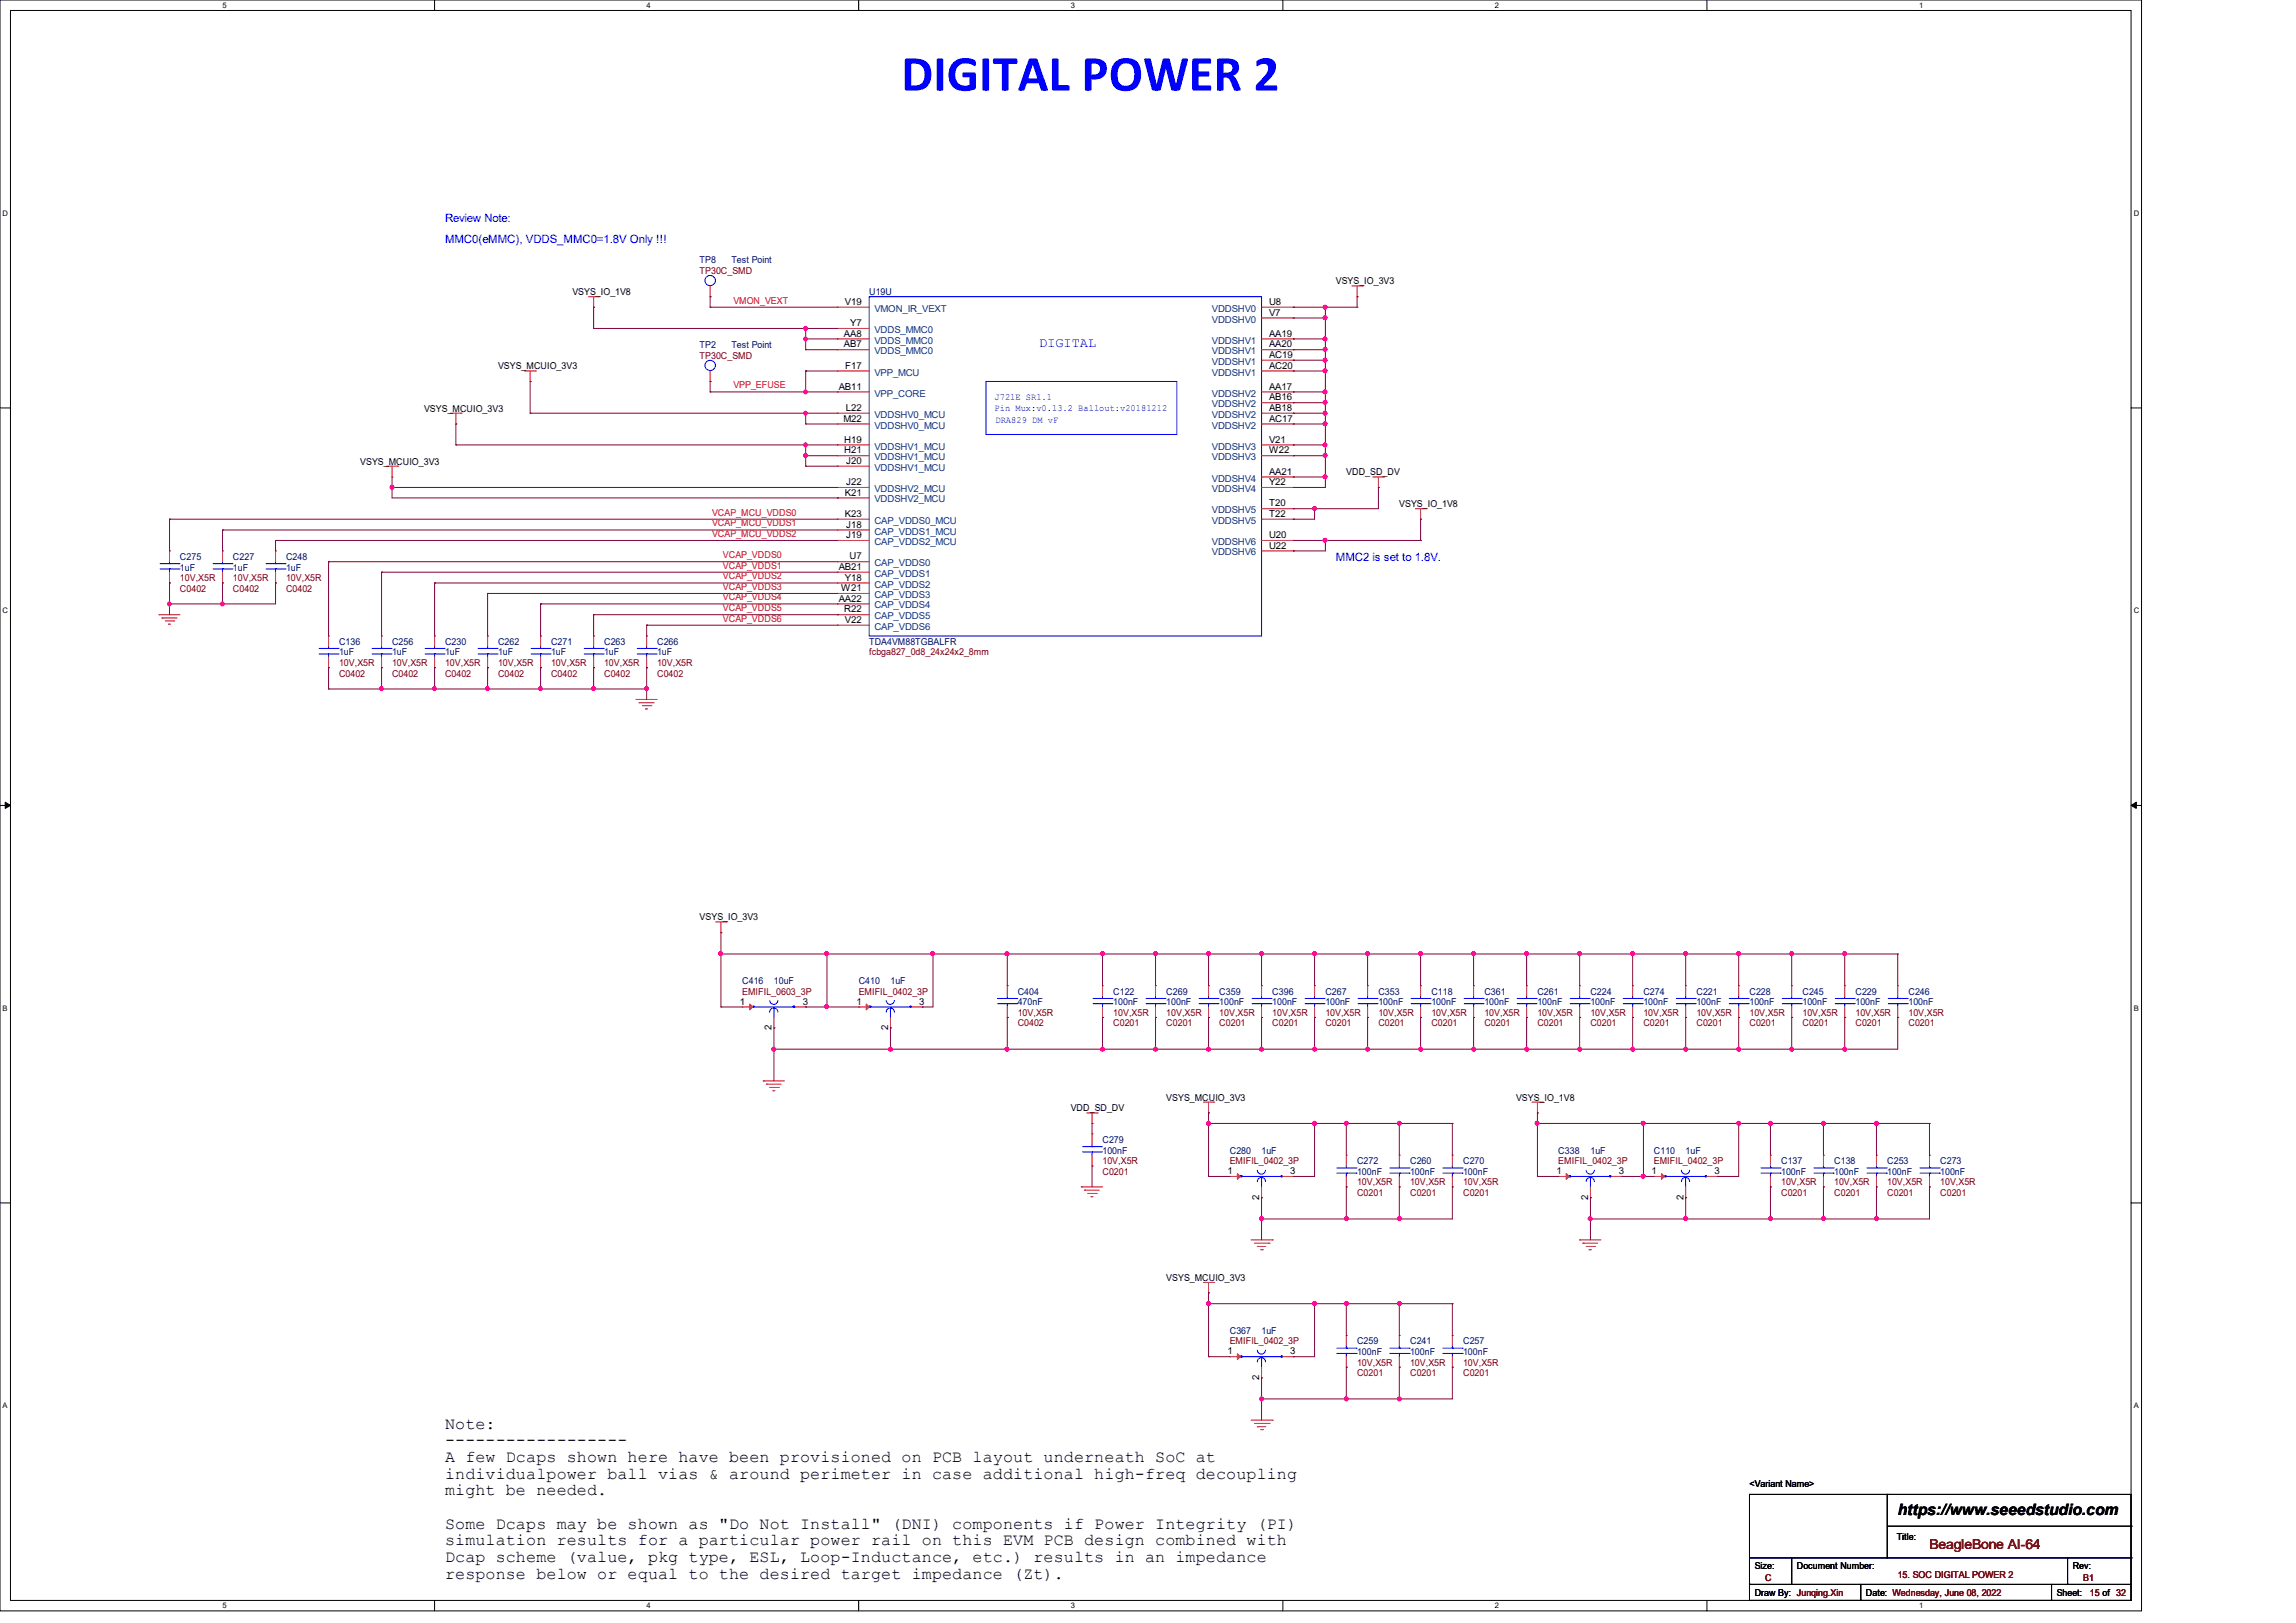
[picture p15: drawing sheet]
<svg xmlns="http://www.w3.org/2000/svg" width="297mm" height="210mm" viewBox="0 0 297 210" stroke-linecap="round" stroke-linejoin="round" font-family="sans-serif">
<defs><g id="words">
<text font-size="6.6" fill="#00f" x="116.6" y="11.7">DIGITAL POWER 2</text>
<g font-size="2.2">
<text x="57.6" y="184.9">Note:</text>
<text x="57.6" y="187">------------------</text>
<text x="57.6" y="189.2">A few Dcaps shown here have been provisioned on PCB layout underneath SoC at</text>
<text x="57.6" y="191.3">individualpower ball vias &amp; around perimeter in case additional high-freq decoupling</text>
<text x="57.6" y="193.5">might be needed.</text>
<text x="57.6" y="197.8">Some Dcaps may be shown as &quot;Do Not Install&quot; (DNI) components if Power Integrity (PI)</text>
<text x="57.6" y="200">simulation results for a particular power rail on this EVM PCB design combined with</text>
<text x="57.6" y="202.1">Dcap scheme (value, pkg type, ESL, Loop-Inductance, etc.) results in an impedance</text>
<text x="57.6" y="204.3">response below or equal to the desired target impedance (Zt).</text>
</g>
<text font-size="2" x="245.5" y="196.1">https://www.seeedstudio.com</text>
<text font-size="1.8" fill="#00f" x="134.4" y="44.9">DIGITAL</text>
<text font-size="1.8" fill="#7f0000" x="249.6" y="200.5">BeagleBone AI-64</text>
<g font-size="1.5" fill="#00f">
<text x="57.6" y="28.8">Review Note:</text>
<text x="57.6" y="31.5">MMC0(eMMC), VDDS_MMC0=1.8V Only !!!</text>
<text x="172.8" y="72.6">MMC2 is set to 1.8V.</text>
</g>
<g font-size="1.2" fill="#00007f">
<text x="90.5" y="34">TP8</text>
<text x="94.6" y="34">Test Point</text>
<text x="112.4" y="38.1">U19U</text>
<text x="90.5" y="45">TP2</text>
<text x="94.6" y="45">Test Point</text>
<text x="23.3" y="72.4">C275</text>
<text x="23.3" y="73.8">1uF</text>
<text x="30.1" y="72.4">C227</text>
<text x="30.1" y="73.8">1uF</text>
<text x="37" y="72.4">C248</text>
<text x="37" y="73.8">1uF</text>
<text x="43.9" y="83.4">C136</text>
<text x="50.7" y="83.4">C256</text>
<text x="57.6" y="83.4">C230</text>
<text x="64.4" y="83.4">C262</text>
<text x="71.3" y="83.4">C271</text>
<text x="78.1" y="83.4">C263</text>
<text x="85" y="83.4">C266</text>
<text x="112.4" y="83.4">TDA4VM88TGBALFR</text>
<text x="43.9" y="84.8">1uF</text>
<text x="50.7" y="84.8">1uF</text>
<text x="57.6" y="84.8">1uF</text>
<text x="64.4" y="84.8">1uF</text>
<text x="71.3" y="84.8">1uF</text>
<text x="78.1" y="84.8">1uF</text>
<text x="85" y="84.8">1uF</text>
<text x="96" y="127.3">C416</text>
<text x="100.1" y="127.3">10uF</text>
<text x="111.1" y="127.3">C410</text>
<text x="115.2" y="127.3">1uF</text>
<text x="131.7" y="128.7">C404</text>
<text x="131.7" y="130">470nF</text>
<text x="144" y="128.7">C122</text>
<text x="144" y="130">100nF</text>
<text x="150.9" y="128.7">C269</text>
<text x="150.9" y="130">100nF</text>
<text x="157.7" y="128.7">C359</text>
<text x="157.7" y="130">100nF</text>
<text x="164.6" y="128.7">C396</text>
<text x="164.6" y="130">100nF</text>
<text x="171.4" y="128.7">C267</text>
<text x="171.4" y="130">100nF</text>
<text x="178.3" y="128.7">C353</text>
<text x="178.3" y="130">100nF</text>
<text x="185.2" y="128.7">C118</text>
<text x="185.2" y="130">100nF</text>
<text x="192" y="128.7">C361</text>
<text x="192" y="130">100nF</text>
<text x="198.9" y="128.7">C261</text>
<text x="198.9" y="130">100nF</text>
<text x="205.7" y="128.7">C224</text>
<text x="205.7" y="130">100nF</text>
<text x="212.6" y="128.7">C274</text>
<text x="212.6" y="130">100nF</text>
<text x="219.5" y="128.7">C221</text>
<text x="219.5" y="130">100nF</text>
<text x="226.3" y="128.7">C228</text>
<text x="226.3" y="130">100nF</text>
<text x="233.2" y="128.7">C245</text>
<text x="233.2" y="130">100nF</text>
<text x="240" y="128.7">C229</text>
<text x="240" y="130">100nF</text>
<text x="246.9" y="128.7">C246</text>
<text x="246.9" y="130">100nF</text>
<text x="142.6" y="147.9">C279</text>
<text x="142.6" y="149.3">100nF</text>
<text x="159.1" y="149.3">C280</text>
<text x="163.2" y="149.3">1uF</text>
<text x="201.6" y="149.3">C338</text>
<text x="205.7" y="149.3">1uF</text>
<text x="213.9" y="149.3">C110</text>
<text x="218.1" y="149.3">1uF</text>
<text x="175.6" y="150.6">C272</text>
<text x="175.6" y="152">100nF</text>
<text x="182.4" y="150.6">C260</text>
<text x="182.4" y="152">100nF</text>
<text x="189.3" y="150.6">C270</text>
<text x="189.3" y="152">100nF</text>
<text x="230.4" y="150.6">C137</text>
<text x="230.4" y="152">100nF</text>
<text x="237.3" y="150.6">C138</text>
<text x="237.3" y="152">100nF</text>
<text x="244.1" y="150.6">C253</text>
<text x="244.1" y="152">100nF</text>
<text x="251" y="150.6">C273</text>
<text x="251" y="152">100nF</text>
<text x="159.1" y="172.6">C367</text>
<text x="163.2" y="172.6">1uF</text>
<text x="175.6" y="173.9">C259</text>
<text x="182.4" y="173.9">C241</text>
<text x="189.3" y="173.9">C257</text>
<text x="175.6" y="175.3">100nF</text>
<text x="182.4" y="175.3">100nF</text>
<text x="189.3" y="175.3">100nF</text>
</g>
<g font-size="1.2" fill="#7f0000">
<text x="90.5" y="35.4">TP30C_SMD</text>
<text x="90.5" y="46.4">TP30C_SMD</text>
<text x="23.3" y="76.6">C0402</text>
<text x="23.3" y="75.2">10V,X5R</text>
<text x="30.1" y="76.6">C0402</text>
<text x="30.1" y="75.2">10V,X5R</text>
<text x="37" y="76.6">C0402</text>
<text x="37" y="75.2">10V,X5R</text>
<text x="43.9" y="87.5">C0402</text>
<text x="43.9" y="86.1">10V,X5R</text>
<text x="50.7" y="87.5">C0402</text>
<text x="50.7" y="86.1">10V,X5R</text>
<text x="57.6" y="87.5">C0402</text>
<text x="57.6" y="86.1">10V,X5R</text>
<text x="64.4" y="87.5">C0402</text>
<text x="64.4" y="86.1">10V,X5R</text>
<text x="71.3" y="87.5">C0402</text>
<text x="71.3" y="86.1">10V,X5R</text>
<text x="78.1" y="87.5">C0402</text>
<text x="78.1" y="86.1">10V,X5R</text>
<text x="85" y="87.5">C0402</text>
<text x="85" y="86.1">10V,X5R</text>
<text x="112.4" y="84.8">fcbga827_0d8_24x24x2_8mm</text>
<text x="96" y="128.7">EMIFIL_0603_3P</text>
<text x="111.1" y="128.7">EMIFIL_0402_3P</text>
<text x="131.7" y="131.4">10V,X5R</text>
<text x="144" y="131.4">10V,X5R</text>
<text x="150.9" y="131.4">10V,X5R</text>
<text x="157.7" y="131.4">10V,X5R</text>
<text x="164.6" y="131.4">10V,X5R</text>
<text x="171.4" y="131.4">10V,X5R</text>
<text x="178.3" y="131.4">10V,X5R</text>
<text x="185.2" y="131.4">10V,X5R</text>
<text x="192" y="131.4">10V,X5R</text>
<text x="198.9" y="131.4">10V,X5R</text>
<text x="205.7" y="131.4">10V,X5R</text>
<text x="212.6" y="131.4">10V,X5R</text>
<text x="219.5" y="131.4">10V,X5R</text>
<text x="226.3" y="131.4">10V,X5R</text>
<text x="233.2" y="131.4">10V,X5R</text>
<text x="240" y="131.4">10V,X5R</text>
<text x="246.9" y="131.4">10V,X5R</text>
<text x="131.7" y="132.8">C0402</text>
<text x="144" y="132.8">C0201</text>
<text x="150.9" y="132.8">C0201</text>
<text x="157.7" y="132.8">C0201</text>
<text x="164.6" y="132.8">C0201</text>
<text x="171.4" y="132.8">C0201</text>
<text x="178.3" y="132.8">C0201</text>
<text x="185.2" y="132.8">C0201</text>
<text x="192" y="132.8">C0201</text>
<text x="198.9" y="132.8">C0201</text>
<text x="205.7" y="132.8">C0201</text>
<text x="212.6" y="132.8">C0201</text>
<text x="219.5" y="132.8">C0201</text>
<text x="226.3" y="132.8">C0201</text>
<text x="233.2" y="132.8">C0201</text>
<text x="240" y="132.8">C0201</text>
<text x="246.9" y="132.8">C0201</text>
<text x="142.6" y="152">C0201</text>
<text x="142.6" y="150.6">10V,X5R</text>
<text x="159.1" y="150.6">EMIFIL_0402_3P</text>
<text x="175.6" y="154.7">C0201</text>
<text x="175.6" y="153.4">10V,X5R</text>
<text x="182.4" y="154.7">C0201</text>
<text x="182.4" y="153.4">10V,X5R</text>
<text x="189.3" y="154.7">C0201</text>
<text x="189.3" y="153.4">10V,X5R</text>
<text x="201.6" y="150.6">EMIFIL_0402_3P</text>
<text x="213.9" y="150.6">EMIFIL_0402_3P</text>
<text x="230.4" y="154.7">C0201</text>
<text x="230.4" y="153.4">10V,X5R</text>
<text x="237.3" y="154.7">C0201</text>
<text x="237.3" y="153.4">10V,X5R</text>
<text x="244.1" y="154.7">C0201</text>
<text x="244.1" y="153.4">10V,X5R</text>
<text x="251" y="154.7">C0201</text>
<text x="251" y="153.4">10V,X5R</text>
<text x="159.1" y="173.9">EMIFIL_0402_3P</text>
<text x="175.6" y="178.1">C0201</text>
<text x="175.6" y="176.7">10V,X5R</text>
<text x="182.4" y="178.1">C0201</text>
<text x="182.4" y="176.7">10V,X5R</text>
<text x="189.3" y="178.1">C0201</text>
<text x="189.3" y="176.7">10V,X5R</text>
<text x="228.3" y="204.6">C</text>
<text x="245.5" y="204.1">15. SOC DIGITAL POWER 2</text>
<text x="269.5" y="204.6">B1</text>
<text x="270.3" y="206.6">15 of 32</text>
</g>
<g font-size="1.2">
<text x="74" y="38.1">VSYS_IO_1V8</text>
<text x="109.3" y="39.5">V19</text>
<text x="164.2" y="39.5">U8</text>
<text x="164.2" y="40.9">V7</text>
<text x="172.8" y="36.8">VSYS_IO_3V3</text>
<text x="64.4" y="47.8">VSYS_MCUIO_3V3</text>
<text x="109.2" y="43.6">AA8</text>
<text x="109.2" y="45">AB7</text>
<text x="109.3" y="47.7">F17</text>
<text x="110" y="42.2">Y7</text>
<text x="164.2" y="43.6">AA19</text>
<text x="164.2" y="47.7">AC20</text>
<text x="164.2" y="45">AA20</text>
<text x="164.2" y="46.3">AC19</text>
<text x="54.9" y="53.3">VSYS_MCUIO_3V3</text>
<text x="108.5" y="50.4">AB11</text>
<text x="109.4" y="53.2">L22</text>
<text x="164.2" y="50.4">AA17</text>
<text x="164.2" y="51.8">AB16</text>
<text x="164.2" y="53.2">AB18</text>
<text x="109.1" y="54.6">M22</text>
<text x="109.2" y="57.3">H19</text>
<text x="109.2" y="58.7">H21</text>
<text x="164.2" y="58.7">W22</text>
<text x="164.2" y="54.6">AC17</text>
<text x="164.2" y="57.3">V21</text>
<text x="46.6" y="60.1">VSYS_MCUIO_3V3</text>
<text x="109.3" y="64.1">K21</text>
<text x="109.5" y="60">J20</text>
<text x="109.5" y="62.8">J22</text>
<text x="164.2" y="62.8">Y22</text>
<text x="164.2" y="61.4">AA21</text>
<text x="164.2" y="65.5">T20</text>
<text x="174.2" y="61.5">VDD_SD_DV</text>
<text x="181" y="65.6">VSYS_IO_1V8</text>
<text x="109.3" y="66.9">K23</text>
<text x="109.5" y="68.3">J18</text>
<text x="109.5" y="69.6">J19</text>
<text x="164.2" y="66.9">T22</text>
<text x="164.2" y="71">U22</text>
<text x="164.2" y="69.6">U20</text>
<text x="108.5" y="73.7">AB21</text>
<text x="108.5" y="77.8">AA22</text>
<text x="108.8" y="76.5">W21</text>
<text x="109.3" y="75.1">Y18</text>
<text x="109.9" y="72.4">U7</text>
<text x="109.2" y="79.2">R22</text>
<text x="109.3" y="80.6">V22</text>
<text x="90.5" y="119.1">VSYS_IO_3V3</text>
<text x="95.7" y="130">1</text>
<text x="103.8" y="130">3</text>
<text x="110.8" y="130">1</text>
<text x="118.9" y="130">3</text>
<text x="99.8" y="133.3" transform="rotate(-90 99.8 133.3)">2</text>
<text x="114.9" y="133.3" transform="rotate(-90 114.9 133.3)">2</text>
<text x="138.5" y="143.8">VDD_SD_DV</text>
<text x="150.9" y="142.4">VSYS_MCUIO_3V3</text>
<text x="196.1" y="142.4">VSYS_IO_1V8</text>
<text x="158.8" y="151.9">1</text>
<text x="162.9" y="155.2" transform="rotate(-90 162.9 155.2)">2</text>
<text x="166.9" y="151.9">3</text>
<text x="201.3" y="151.9">1</text>
<text x="205.4" y="155.2" transform="rotate(-90 205.4 155.2)">2</text>
<text x="209.4" y="151.9">3</text>
<text x="213.6" y="151.9">1</text>
<text x="217.8" y="155.2" transform="rotate(-90 217.8 155.2)">2</text>
<text x="221.8" y="151.9">3</text>
<text x="150.9" y="165.7">VSYS_MCUIO_3V3</text>
<text x="158.8" y="175.3">1</text>
<text x="162.9" y="178.6" transform="rotate(-90 162.9 178.6)">2</text>
<text x="166.9" y="175.3">3</text>
<text x="226.3" y="192.4">&lt;Variant Name&gt;</text>
<text x="227" y="203">Size:</text>
<text x="232.5" y="203">Document Number:</text>
<text x="245.4" y="199.3">Title:</text>
<text x="268.1" y="203">Rev:</text>
<text x="227" y="206.6">Draw By: Junqing.Xin</text>
<text x="241.4" y="206.6">Date: Wednesday, June 08, 2022</text>
<text x="266.1" y="206.6">Sheet:</text>
</g>
<g font-size="1.2" fill="#f00">
<text x="94.9" y="39.3">VMON_VEXT</text>
<text x="94.9" y="50.2">VPP_EFUSE</text>
<text x="92.1" y="66.7">VCAP_MCU_VDDS0</text>
<text x="92.1" y="68.1">VCAP_MCU_VDDS1</text>
<text x="92.1" y="69.5">VCAP_MCU_VDDS2</text>
<text x="93.5" y="72.2">VCAP_VDDS0</text>
<text x="93.5" y="73.6">VCAP_VDDS1</text>
<text x="93.5" y="75">VCAP_VDDS2</text>
<text x="93.5" y="76.3">VCAP_VDDS3</text>
<text x="93.5" y="77.7">VCAP_VDDS4</text>
<text x="93.5" y="80.4">VCAP_VDDS6</text>
<text x="93.5" y="79.1">VCAP_VDDS5</text>
</g>
<g font-size="1.2" fill="#003f7f">
<text x="113.1" y="40.3">VMON_IR_VEXT</text>
<text x="156.8" y="40.3">VDDSHV0</text>
<text x="156.8" y="41.7">VDDSHV0</text>
<text x="113.1" y="43.1">VDDS_MMC0</text>
<text x="113.1" y="44.4">VDDS_MMC0</text>
<text x="113.1" y="45.8">VDDS_MMC0</text>
<text x="156.8" y="44.4">VDDSHV1</text>
<text x="156.8" y="45.8">VDDSHV1</text>
<text x="156.8" y="47.2">VDDSHV1</text>
<text x="113.1" y="51.3">VPP_CORE</text>
<text x="113.1" y="48.6">VPP_MCU</text>
<text x="156.8" y="48.6">VDDSHV1</text>
<text x="156.8" y="51.3">VDDSHV2</text>
<text x="156.8" y="52.7">VDDSHV2</text>
<text x="113.1" y="54.1">VDDSHV0_MCU</text>
<text x="113.1" y="58.2">VDDSHV1_MCU</text>
<text x="113.1" y="59.6">VDDSHV1_MCU</text>
<text x="113.1" y="55.5">VDDSHV0_MCU</text>
<text x="156.8" y="59.6">VDDSHV3</text>
<text x="156.8" y="54.1">VDDSHV2</text>
<text x="156.8" y="55.5">VDDSHV2</text>
<text x="156.8" y="58.2">VDDSHV3</text>
<text x="113.1" y="60.9">VDDSHV1_MCU</text>
<text x="113.1" y="63.7">VDDSHV2_MCU</text>
<text x="113.1" y="65">VDDSHV2_MCU</text>
<text x="156.8" y="63.7">VDDSHV4</text>
<text x="156.8" y="62.3">VDDSHV4</text>
<text x="113.1" y="69.2">CAP_VDDS1_MCU</text>
<text x="113.1" y="70.5">CAP_VDDS2_MCU</text>
<text x="113.1" y="67.8">CAP_VDDS0_MCU</text>
<text x="156.8" y="67.8">VDDSHV5</text>
<text x="156.8" y="71.9">VDDSHV6</text>
<text x="156.8" y="70.5">VDDSHV6</text>
<text x="156.8" y="66.4">VDDSHV5</text>
<text x="113.1" y="77.4">CAP_VDDS3</text>
<text x="113.1" y="73.3">CAP_VDDS0</text>
<text x="113.1" y="74.6">CAP_VDDS1</text>
<text x="113.1" y="76">CAP_VDDS2</text>
<text x="113.1" y="78.7">CAP_VDDS4</text>
<text x="113.1" y="81.5">CAP_VDDS6</text>
<text x="113.1" y="80.1">CAP_VDDS5</text>
</g>
<g font-size="1.2" fill="#00f">
<text x="128.7" y="53.1">Pin Mux:v0.13.2 Ballout:v20181212</text>
<text x="128.7" y="51.7">J721E SR1.1</text>
<text x="128.8" y="54.8">DRA829 DM vF</text>
</g>
<g font-size="1">
<text x="28.8" y="1">5</text>
<text x="83.7" y="1">4</text>
<text x="138.5" y="1">3</text>
<text x="193.4" y="1">2</text>
<text x="248.2" y="1">1</text>
<text x=".3" y="27.9">D</text>
<text x="276" y="27.9">D</text>
<text x=".3" y="79.4">C</text>
<text x="276" y="79.4">C</text>
<text x=".3" y="130.8">B</text>
<text x="276" y="130.8">B</text>
<text x=".3" y="182.2">A</text>
<text x="276" y="182.2">A</text>
<text x="28.8" y="208.1">5</text>
<text x="83.7" y="208.1">4</text>
<text x="138.5" y="208.1">3</text>
<text x="193.4" y="208.1">2</text>
<text x="248.2" y="208.1">1</text>
</g>
</g></defs>
<path d="M0 0h277v208.4h-277zM1.4 1.4h274.3v205.7h-274.3z" fill="none" stroke="#000" stroke-width=".13"/>
<g fill="#fff">
<path d="M28.8 .1h.5v1.1h-.5z"/>
<path d="M28.8 207.2h.5v1.1h-.5z"/>
</g>
<path d="M56.2 0v1.4M56.2 207.1v1.3" fill="none" stroke="#000" stroke-width=".13"/>
<g fill="#fff">
<path d="M83.7 .1h.5v1.1h-.5z"/>
<path d="M83.7 207.2h.5v1.1h-.5z"/>
</g>
<path d="M111.1 0v1.4M111.1 207.1v1.3" fill="none" stroke="#000" stroke-width=".13"/>
<g fill="#fff">
<path d="M138.5 .1h.6v1.1h-.6z"/>
<path d="M138.5 207.2h.6v1.1h-.6z"/>
</g>
<path d="M165.9 0v1.4M165.9 207.1v1.3" fill="none" stroke="#000" stroke-width=".13"/>
<g fill="#fff">
<path d="M193.4 .1h.5v1.1h-.5z"/>
<path d="M193.4 207.2h.5v1.1h-.5z"/>
</g>
<path d="M220.8 0v1.4M220.8 207.1v1.3" fill="none" stroke="#000" stroke-width=".13"/>
<g fill="#fff">
<path d="M248.2 .1h.6v1.1h-.6z"/>
<path d="M248.2 207.2h.6v1.1h-.6z"/>
<path d="M.3 27.1h.8v1.1h-.8z"/>
<path d="M276 27.1h.7v1.1h-.7z"/>
<path d="M.3 78.5h.8v1.1h-.8z"/>
<path d="M276 78.5h.7v1.1h-.7z"/>
</g>
<path d="M0 52.8h1.4M275.7 52.8h1.3" fill="none" stroke="#000" stroke-width=".13"/>
<g fill="#fff">
<path d="M.3 129.9h.7v1.1h-.7z"/>
<path d="M276 129.9h.6v1.1h-.6z"/>
</g>
<path d="M0 104.2h1.4M275.7 104.2h1.3" fill="none" stroke="#000" stroke-width=".13"/>
<path d="M.7 103.8l.7 .4-.7 .4zM275.7 104.2l.7-.4v.8z" fill="#000" stroke="#000" stroke-width=".13"/>
<g fill="#fff">
<path d="M.3 181.4h.7v1.1h-.7z"/>
<path d="M276 181.4h.6v1.1h-.6z"/>
</g>
<g fill="none" stroke="#000" stroke-width=".13">
<path d="M0 155.7h1.4M275.7 155.7h1.3M226.3 193.4h49.4v13.7h-49.4zM244.1 193.4h.1M244.1 193.4v8.2M244.1 197.5h31.6M275.7 197.5h.1M226.3 205h.1M226.3 205h49.4M226.3 201.6h49.4M231.8 205h.1M231.8 201.6v3.4"/>
<path d="M240.7 207.1h.1M240.7 205v2.1M265.4 207.1h.1M265.4 205v2.1M267.5 205h.1M267.5 201.6v3.4M275.7 201.6h.1"/>
</g>
<g fill="none" stroke="#f00" stroke-width=".13">
<path d="M76.1 38.4h1.4M76.8 39.8h.1M76.8 38.4v1.4M77.5 38.4h.1M91.9 38.4h.1M91.9 37v1.4M108.3 39.8h.1M108.3 39.8h4.1M163.2 39.8h4.1M167.3 39.8h.1M174.9 37h1.3M175.6 38.4h.1"/>
<path d="M175.6 37v1.4M176.2 37h.1M58.3 53.5h1.3M59 54.9h.1M59 53.5v1.4M59.6 53.5h.1M67.9 48h1.4M68.6 49.4h.1M68.6 48v1.4M69.3 48h.1M91.9 49.4h.1M91.9 48v1.4"/>
<path d="M108.3 42.5h.1M108.3 43.9h.1M108.3 45.3h.1M108.3 50.7h.1M108.3 53.5h.1M108.3 57.6h.1M108.3 59h.1M108.3 54.9h.1M108.3 48h.1M108.3 48h4.1M108.3 53.5h4.1M108.3 42.5h4.1"/>
<path d="M108.3 43.9h4.1M108.3 45.3h4.1M108.3 50.7h4.1M108.3 57.6h4.1M108.3 59h4.1M108.3 54.9h4.1M163.2 48h4.1M163.2 53.5h4.1M163.2 43.9h4.1M163.2 45.3h4.1M163.2 50.7h4.1M163.2 57.6h4.1"/>
<path d="M163.2 59h4.1M163.2 54.9h4.1M163.2 41.1h4.1M163.2 52.1h4.1M163.2 46.6h4.1M167.3 59h.1M167.3 41.1h.1M167.3 43.9h.1M167.3 48h.1M167.3 50.7h.1M167.3 52.1h.1M167.3 53.5h.1"/>
<path d="M167.3 54.9h.1M167.3 45.3h.1M167.3 46.6h.1M167.3 57.6h.1M20.6 79.5h.1M20.6 79.5h2.7M21 80h.1M21 80h1.9M21.9 71.3h.1M21.9 75.4h.1M21.9 71.3v1.4M21.9 74v1.4"/>
<path d="M28.8 71.3h.1M28.8 75.4h.1M28.8 71.3v1.4M28.8 74v1.4M35.6 71.3h.1M35.6 75.4h.1M35.6 71.3v1.4M35.6 74v1.4M50 60.3h1.4M50.7 61.7h.1M50.7 60.3v1.4M51.4 60.3h.1"/>
<path d="M108.3 60.3h.1M108.3 63.1h.1M108.3 64.4h.1M108.3 68.6h.1M108.3 69.9h.1M108.3 76.8h.1M108.3 72.7h.1M108.3 74h.1M108.3 78.1h.1M108.3 67.2h.1M108.3 75.4h.1M108.3 79.5h.1"/>
<path d="M108.3 60.3h4.1M108.3 79.5h4.1M108.3 63.1h4.1M108.3 64.4h4.1M108.3 68.6h4.1M108.3 69.9h4.1M108.3 76.8h4.1M108.3 67.2h4.1M108.3 72.7h4.1M108.3 74h4.1M108.3 78.1h4.1M108.3 75.4h4.1"/>
<path d="M163.2 61.7h4.1M163.2 65.8h4.1M163.2 63.1h4.1M163.2 69.9h4.1M163.2 67.2h4.1M163.2 71.3h4.1M167.3 63.1h.1M167.3 67.2h.1M167.3 71.3h.1M167.3 61.7h.1M167.3 69.9h.1M167.3 65.8h.1"/>
<path d="M177.6 61.7h1.4M178.3 63.1h.1M178.3 61.7v1.4M179 61.7h.1M183.1 65.8h1.3M183.8 67.2h.1M183.8 65.8v1.4M184.4 65.8h.1M21.4 80.3h1.1M21.8 80.8h.1M21.8 80.8h.3M22.5 80.3h.1"/>
<path d="M42.5 82.3h.1M42.5 86.4h.1M42.5 82.3v1.4M42.5 85v1.4M49.4 82.3h.1M49.4 86.4h.1M49.4 82.3v1.4M49.4 85v1.4M56.2 82.3h.1M56.2 86.4h.1M56.2 82.3v1.4M56.2 85v1.4"/>
<path d="M63.1 82.3h.1M63.1 86.4h.1M63.1 82.3v1.4M63.1 85v1.4M69.9 82.3h.1M69.9 86.4h.1M69.9 82.3v1.4M69.9 85v1.4M76.8 82.3h.1M76.8 86.4h.1M76.8 82.3v1.4M76.8 85v1.4"/>
<path d="M82.3 90.5h.1M82.3 90.5h2.7M82.7 90.9h.1M82.7 90.9h1.9M83.1 91.3h1.1M83.5 91.7h.1M83.5 91.7h.3M83.7 82.3h.1M83.7 86.4h.1M83.7 82.3v1.4M83.7 85v1.4M84.2 91.3h.1"/>
<path d="M108.3 80.9h.1M108.3 80.9h4.1M92.6 119.3h1.3M93.3 119.3v1.4M93.9 119.3h.1M93.3 120.7h.1M96 130.3h.1M96 130.3h1.4M98.7 139.9h.1M98.7 139.9h2.8M100.1 133h.1M100.1 131.7v1.3"/>
<path d="M102.9 130.3h1.3M104.2 130.3h.1M111.1 130.3h.1M111.1 130.3h1.3M115.2 133h.1M115.2 131.7v1.3M117.9 130.3h1.4M119.3 130.3h.1M130.3 127.6h.1M130.3 131.7h.1M130.3 127.6v1.3M130.3 130.3v1.4"/>
<path d="M142.6 127.6h.1M142.6 131.7h.1M142.6 127.6v1.3M142.6 130.3v1.4M149.5 127.6h.1M149.5 131.7h.1M149.5 127.6v1.3M149.5 130.3v1.4M156.3 127.6h.1M156.3 131.7h.1M156.3 127.6v1.3M156.3 130.3v1.4"/>
<path d="M163.2 127.6h.1M163.2 131.7h.1M163.2 127.6v1.3M163.2 130.3v1.4M170.1 127.6h.1M170.1 131.7h.1M170.1 127.6v1.3M170.1 130.3v1.4M176.9 127.6h.1M176.9 131.7h.1M176.9 127.6v1.3M176.9 130.3v1.4"/>
<path d="M183.8 127.6h.1M183.8 131.7h.1M183.8 127.6v1.3M183.8 130.3v1.4M190.6 127.6h.1M190.6 131.7h.1M190.6 127.6v1.3M190.6 130.3v1.4M197.5 127.6h.1M197.5 131.7h.1M197.5 127.6v1.3M197.5 130.3v1.4"/>
<path d="M204.3 127.6h.1M204.3 131.7h.1M204.3 127.6v1.3M204.3 130.3v1.4M211.2 127.6h.1M211.2 131.7h.1M211.2 127.6v1.3M211.2 130.3v1.4M218.1 127.6h.1M218.1 131.7h.1M218.1 127.6v1.3M218.1 130.3v1.4"/>
<path d="M224.9 127.6h.1M224.9 131.7h.1M224.9 127.6v1.3M224.9 130.3v1.4M231.8 127.6h.1M231.8 131.7h.1M231.8 127.6v1.3M231.8 130.3v1.4M238.6 127.6h.1M238.6 131.7h.1M238.6 127.6v1.3M238.6 130.3v1.4"/>
<path d="M245.5 127.6h.1M245.5 131.7h.1M245.5 127.6v1.3M245.5 130.3v1.4M99.1 140.3h.1M99.1 140.3h1.9M99.6 140.7h1.1M100 141.1h.1M100 141.1h.2M100.7 140.7h.1M139.9 153.6h.1M139.9 153.6h2.7"/>
<path d="M140.3 154h.1M140.3 154h1.9M140.6 144h1.3M140.7 154.4h1.1M141.1 154.9h.1M141.1 154.9h.3M141.3 145.4h.1M141.3 146.7h.1M141.3 150.9h.1M141.3 144v1.4M141.3 146.7v1.4M141.3 149.5v1.4"/>
<path d="M141.8 154.4h.1M141.9 144h.1M155.7 142.6h1.3M156.3 144h.1M156.3 142.6v1.4M157 142.6h.1M159.1 152.2h.1M159.1 152.2h1.3M163.2 155h.1M163.2 153.6v1.4M165.9 152.2h1.4M167.3 152.2h.1"/>
<path d="M174.2 149.5h.1M174.2 153.6h.1M174.2 149.5v1.4M174.2 152.2v1.4M181 149.5h.1M181 153.6h.1M181 149.5v1.4M181 152.2v1.4M187.9 149.5h.1M187.9 153.6h.1M187.9 149.5v1.4M187.9 152.2v1.4"/>
<path d="M198.2 142.6h1.4M198.9 144h.1M198.9 142.6v1.4M199.6 142.6h.1M201.6 152.2h.1M201.6 152.2h1.4M205.7 155h.1M205.7 153.6v1.4M208.4 152.2h1.4M209.8 152.2h.1M214 152.2h.1M214 152.2h1.3"/>
<path d="M218.1 155h.1M218.1 153.6v1.4M220.8 152.2h1.4M222.2 152.2h.1M229 149.5h.1M229 153.6h.1M229 149.5v1.4M229 152.2v1.4M235.9 149.5h.1M235.9 153.6h.1M235.9 149.5v1.4M235.9 152.2v1.4"/>
<path d="M242.7 149.5h.1M242.7 153.6h.1M242.7 149.5v1.4M242.7 152.2v1.4M249.6 149.5h.1M249.6 153.6h.1M249.6 149.5v1.4M249.6 152.2v1.4M155.7 165.9h1.3M156.3 167.3h.1M156.3 165.9v1.4M157 165.9h.1"/>
<path d="M159.1 175.6h.1M159.1 175.6h1.3M161.8 160.4h2.8M162.3 160.9h1.9M162.6 161.3h.1M162.6 161.3h1.1M163.1 161.7h.2M163.2 178.3h.1M163.2 176.9v1.4M163.3 161.7h.1M164.2 160.9h.1M164.6 160.4h.1"/>
<path d="M165.9 175.6h1.4M167.3 175.6h.1M174.2 172.8h.1M174.2 176.9h.1M174.2 172.8v1.4M174.2 175.6v1.3M181 172.8h.1M181 176.9h.1M181 172.8v1.4M181 175.6v1.3M187.9 172.8h.1M187.9 176.9h.1"/>
<path d="M187.9 172.8v1.4M187.9 175.6v1.3M204.3 160.4h.1M204.3 160.4h2.8M204.8 160.9h.1M204.8 160.9h1.9M205.2 161.3h1.1M205.6 161.7h.1M205.6 161.7h.3M206.3 161.3h.1M161.8 183.8h2.8M162.3 184.2h1.9"/>
<path d="M162.6 184.6h.1M162.6 184.6h1.1M163.1 185h.2M163.3 185h.1M164.2 184.2h.1M164.6 183.8h.1"/>
</g>
<g fill="none" stroke="#00f" stroke-width=".13">
<path d="M112.4 38.4h50.8v43.9h-50.8zM127.6 49.4h24.6v6.8h-24.6zM20.7 72.9h2.5M20.7 73.6h2.5M21.9 73.6h.1M21.9 72.9h.1M21.9 72.7v.2M21.9 73.6v.4M23.2 72.9h.1M23.2 73.6h.1M27.6 72.9h2.4M27.6 73.6h2.4"/>
<path d="M28.8 73.6h.1M28.8 72.9h.1M28.8 72.7v.2M28.8 73.6v.4M30 72.9h.1M30 73.6h.1M34.4 72.9h2.5M34.4 73.6h2.5M35.6 73.6h.1M35.6 72.9h.1M35.6 72.7v.2M35.6 73.6v.4"/>
<path d="M36.9 72.9h.1M36.9 73.6h.1M41.3 83.9h2.4M41.3 84.6h2.4M42.5 84.6h.1M42.5 83.9h.1M42.5 83.7v.2M42.5 84.6v.4M43.7 83.9h.1M43.7 84.6h.1M48.1 83.9h2.5M48.1 84.6h2.5"/>
<path d="M49.4 84.6h.1M49.4 83.9h.1M49.4 83.7v.2M49.4 84.6v.4M50.6 83.9h.1M50.6 84.6h.1M55 83.9h2.4M55 84.6h2.4M56.2 84.6h.1M56.2 83.9h.1M56.2 83.7v.2M56.2 84.6v.4"/>
<path d="M57.4 83.9h.1M57.4 84.6h.1M61.8 83.9h2.5M61.8 84.6h2.5M63.1 84.6h.1M63.1 83.9h.1M63.1 83.7v.2M63.1 84.6v.4M64.3 83.9h.1M64.3 84.6h.1M68.7 83.9h2.5M68.7 84.6h2.5"/>
<path d="M69.9 84.6h.1M69.9 83.9h.1M69.9 83.7v.2M69.9 84.6v.4M71.2 83.9h.1M71.2 84.6h.1M75.6 83.9h2.4M75.6 84.6h2.4M76.8 84.6h.1M76.8 83.9h.1M76.8 83.7v.2M76.8 84.6v.4"/>
<path d="M78 83.9h.1M78 84.6h.1M82.4 83.9h2.5M82.4 84.6h2.5M83.7 84.6h.1M83.7 83.9h.1M83.7 83.7v.2M83.7 84.6v.4M84.9 83.9h.1M84.9 84.6h.1M97.5 130.3h5.2M100.1 130.4h.1"/>
<path d="M100.1 130.4v1.3M100.6 129.5a.53 .53 0 0 1-.5 .5 .53 .53 0 0 1-.5-.5M100.6 131a.53 .53 0 0 0-.5-.6 .53 .53 0 0 0-.5 .6M102.7 130.3h.1M112.6 130.3h5.2M115.2 130.4h.1M115.2 130.4v1.3M115.7 129.5a.53 .53 0 0 1-.5 .5 .53 .53 0 0 1-.6-.5M115.7 131a.53 .53 0 0 0-.5-.6 .53 .53 0 0 0-.6 .6M117.8 130.3h.1M129 129.2h2.5M129 129.9h2.5"/>
<path d="M130.3 129.9h.1M130.3 129.2h.1M130.3 128.9v.3M130.3 129.9v.4M131.5 129.2h.1M131.5 129.9h.1M141.4 129.2h2.4M141.4 129.9h2.4M142.6 129.9h.1M142.6 129.2h.1M142.6 128.9v.3M142.6 129.9v.4"/>
<path d="M143.8 129.2h.1M143.8 129.9h.1M148.3 129.2h2.4M148.3 129.9h2.4M149.5 129.9h.1M149.5 129.2h.1M149.5 128.9v.3M149.5 129.9v.4M150.7 129.2h.1M150.7 129.9h.1M155.1 129.2h2.5M155.1 129.9h2.5"/>
<path d="M156.3 129.9h.1M156.3 129.2h.1M156.3 128.9v.3M156.3 129.9v.4M157.6 129.2h.1M157.6 129.9h.1M162 129.2h2.4M162 129.9h2.4M163.2 129.9h.1M163.2 129.2h.1M163.2 128.9v.3M163.2 129.9v.4"/>
<path d="M164.4 129.2h.1M164.4 129.9h.1M168.8 129.2h2.5M168.8 129.9h2.5M170.1 129.9h.1M170.1 129.2h.1M170.1 128.9v.3M170.1 129.9v.4M171.3 129.2h.1M171.3 129.9h.1M175.7 129.2h2.4M175.7 129.9h2.4"/>
<path d="M176.9 129.9h.1M176.9 129.2h.1M176.9 128.9v.3M176.9 129.9v.4M178.1 129.2h.1M178.1 129.9h.1M182.5 129.2h2.5M182.5 129.9h2.5M183.8 129.9h.1M183.8 129.2h.1M183.8 128.9v.3M183.8 129.9v.4"/>
<path d="M185 129.2h.1M185 129.9h.1M189.4 129.2h2.5M189.4 129.9h2.5M190.6 129.9h.1M190.6 129.2h.1M190.6 128.9v.3M190.6 129.9v.4M191.9 129.2h.1M191.9 129.9h.1M196.3 129.2h2.4M196.3 129.9h2.4"/>
<path d="M197.5 129.9h.1M197.5 129.2h.1M197.5 128.9v.3M197.5 129.9v.4M198.7 129.2h.1M198.7 129.9h.1M203.1 129.2h2.5M203.1 129.9h2.5M204.3 129.9h.1M204.3 129.2h.1M204.3 128.9v.3M204.3 129.9v.4"/>
<path d="M205.6 129.2h.1M205.6 129.9h.1M210 129.2h2.4M210 129.9h2.4M211.2 129.9h.1M211.2 129.2h.1M211.2 128.9v.3M211.2 129.9v.4M212.4 129.2h.1M212.4 129.9h.1M216.8 129.2h2.5M216.8 129.9h2.5"/>
<path d="M218.1 129.9h.1M218.1 129.2h.1M218.1 128.9v.3M218.1 129.9v.4M219.3 129.2h.1M219.3 129.9h.1M223.7 129.2h2.4M223.7 129.9h2.4M224.9 129.9h.1M224.9 129.2h.1M224.9 128.9v.3M224.9 129.9v.4"/>
<path d="M226.1 129.2h.1M226.1 129.9h.1M230.5 129.2h2.5M230.5 129.9h2.5M231.8 129.9h.1M231.8 129.2h.1M231.8 128.9v.3M231.8 129.9v.4M233 129.2h.1M233 129.9h.1M237.4 129.2h2.5M237.4 129.9h2.5"/>
<path d="M238.6 129.9h.1M238.6 129.2h.1M238.6 128.9v.3M238.6 129.9v.4M239.9 129.2h.1M239.9 129.9h.1M244.3 129.2h2.4M244.3 129.9h2.4M245.5 129.9h.1M245.5 129.2h.1M245.5 128.9v.3M245.5 129.9v.4"/>
<path d="M246.7 129.2h.1M246.7 129.9h.1M140 148.4h2.5M140 149.1h2.5M141.3 149.1h.1M141.3 148.4h.1M141.3 148.1v.3M141.3 149.1v.4M142.5 148.4h.1M142.5 149.1h.1M160.6 152.2h5.2M163.2 152.4h.1"/>
<path d="M163.2 152.4v1.2M163.7 151.4a.53 .53 0 0 1-.5 .5 .53 .53 0 0 1-.6-.5M163.7 152.9a.53 .53 0 0 0-.5-.5 .53 .53 0 0 0-.6 .5M165.8 152.2h.1M172.9 151.1h2.5M172.9 151.8h2.5M174.2 151.8h.1M174.2 151.1h.1M174.2 150.9v.2M174.2 151.8v.4M175.4 151.1h.1M175.4 151.8h.1"/>
<path d="M179.8 151.1h2.5M179.8 151.8h2.5M181 151.8h.1M181 151.1h.1M181 150.9v.2M181 151.8v.4M182.3 151.1h.1M182.3 151.8h.1M186.6 151.1h2.5M186.6 151.8h2.5M187.9 151.8h.1M187.9 151.1h.1"/>
<path d="M187.9 150.9v.2M187.9 151.8v.4M189.1 151.1h.1M189.1 151.8h.1M203.1 152.2h5.2M205.7 152.4h.1M205.7 152.4v1.2M206.2 151.4a.53 .53 0 0 1-.5 .5 .53 .53 0 0 1-.5-.5M206.2 152.9a.53 .53 0 0 0-.5-.5 .53 .53 0 0 0-.5 .5M208.3 152.2h.1M215.5 152.2h5.2M218.1 152.4h.1"/>
<path d="M218.1 152.4v1.2M218.6 151.4a.53 .53 0 0 1-.6 .5 .53 .53 0 0 1-.5-.5M218.6 152.9a.53 .53 0 0 0-.6-.5 .53 .53 0 0 0-.5 .5M220.7 152.2h.1M227.8 151.1h2.5M227.8 151.8h2.5M229 151.8h.1M229 151.1h.1M229 150.9v.2M229 151.8v.4M230.3 151.1h.1M230.3 151.8h.1"/>
<path d="M234.7 151.1h2.5M234.7 151.8h2.5M235.9 151.8h.1M235.9 151.1h.1M235.9 150.9v.2M235.9 151.8v.4M237.2 151.1h.1M237.2 151.8h.1M241.5 151.1h2.5M241.5 151.8h2.5M242.7 151.8h.1M242.7 151.1h.1"/>
<path d="M242.7 150.9v.2M242.7 151.8v.4M244 151.1h.1M244 151.8h.1M248.4 151.1h2.5M248.4 151.8h2.5M249.6 151.8h.1M249.6 151.1h.1M249.6 150.9v.2M249.6 151.8v.4M250.9 151.1h.1M250.9 151.8h.1"/>
<path d="M160.6 175.6h5.2M163.2 175.7h.1M163.2 175.7v1.2M163.7 174.7a.53 .53 0 0 1-.5 .5 .53 .53 0 0 1-.6-.5M163.7 176.2a.53 .53 0 0 0-.5-.5 .53 .53 0 0 0-.6 .5M165.8 175.6h.1M172.9 174.5h2.5M172.9 175.1h2.5M174.2 175.1h.1M174.2 174.5h.1M174.2 174.2v.3M174.2 175.1v.5"/>
<path d="M175.4 174.5h.1M175.4 175.1h.1M179.8 174.5h2.5M179.8 175.1h2.5M181 175.1h.1M181 174.5h.1M181 174.2v.3M181 175.1v.5M182.3 174.5h.1M182.3 175.1h.1M186.6 174.5h2.5M186.6 175.1h2.5"/>
<path d="M187.9 175.1h.1M187.9 174.5h.1M187.9 174.2v.3M187.9 175.1v.5M189.1 174.5h.1M189.1 175.1h.1"/>
<circle cx="91.9" cy="36.3" r=".67"/>
<circle cx="91.9" cy="47.3" r=".67"/>
</g>
<g fill="#00f" stroke="#00f" stroke-width=".13">
<path d="M160.5 175.5h.2v.1h-.2z" fill-rule="evenodd"/>
<path d="M160.5 152.1h.2v.2h-.2z" fill-rule="evenodd"/>
<path d="M102.6 130.2h.2v.1h-.2z" fill-rule="evenodd"/>
<path d="M112.5 130.2h.2v.1h-.2z" fill-rule="evenodd"/>
<path d="M215.3 152.1h.2v.2h-.2z" fill-rule="evenodd"/>
<circle cx="165.8" cy="175.5" r=".11"/>
<circle cx="165.8" cy="152.2" r=".11"/>
<circle cx="97.5" cy="130.3" r=".11"/>
<circle cx="117.8" cy="130.3" r=".11"/>
<circle cx="203.1" cy="152.2" r=".11"/>
<circle cx="208.3" cy="152.2" r=".11"/>
<circle cx="220.7" cy="152.2" r=".11"/>
</g>
<g fill="#f00" stroke="#f00" stroke-width=".13">
<path d="M160.1 175.2l.3 .4-.3 .3z"/>
<path d="M160.1 151.8l.3 .4-.3 .4z"/>
<path d="M97 129.9l.4 .4-.4 .4z"/>
<path d="M112.1 129.9l.3 .4-.3 .4z"/>
<path d="M202.6 151.8l.4 .4-.4 .4z"/>
<path d="M214.9 151.8l.4 .4-.4 .4z"/>
</g>
<g fill="none" stroke="#7f003f" stroke-width=".13">
<path d="M76.8 39.8h.1M76.8 39.8v2.7M91.9 39.8h.1M91.9 38.4h.1M91.9 39.8h16.4M91.9 38.4v1.4M167.3 39.8h.1M167.3 39.8h8.3M171.5 39.8h.1M171.5 39.8v23.3h-4.2M175.6 38.4h.1M175.6 39.8h.1"/>
<path d="M175.6 38.4v1.4M59 57.6h.1M59 54.9h.1M59 57.6h49.3M59 54.9v2.7M68.6 53.5h.1M68.6 49.4h.1M68.6 53.5h39.7M68.6 49.4v4.1M76.8 42.5h.1M76.8 42.5h31.5M91.9 50.7h.1"/>
<path d="M91.9 49.4h.1M91.9 50.7h16.4M91.9 49.4v1.3M104.2 42.5h.1M104.2 45.3h.1M104.2 43.9h.1M104.2 48h.1M104.2 50.7h.1M104.2 53.5h.1M104.2 54.9h.1M104.2 57.6h.1M104.2 59h.1"/>
<path d="M104.2 43.9h4.1M104.2 54.9h4.1M104.2 42.5v2.8M104.2 48v2.7M104.2 53.5v1.4M104.2 57.6v2.7M104.2 45.3h4.1M104.2 48h4.1M104.2 59h4.1M167.3 41.1h.1M167.3 43.9h.1M167.3 50.7h.1"/>
<path d="M167.3 52.1h.1M167.3 53.5h.1M167.3 54.9h.1M167.3 57.6h.1M167.3 45.3h.1M167.3 46.6h.1M167.3 48h.1M167.3 59h.1M167.3 41.1h4.2M167.3 43.9h4.2M167.3 53.5h4.2M167.3 57.6h4.2"/>
<path d="M167.3 50.7h4.2M167.3 52.1h4.2M167.3 54.9h4.2M167.3 45.3h4.2M167.3 48h4.2M167.3 59h4.2M167.3 46.6h4.2M171.5 43.9h.1M171.5 45.3h.1M171.5 46.6h.1M171.5 50.7h.1M171.5 53.5h.1"/>
<path d="M171.5 52.1h.1M171.5 57.6h.1M21.9 67.2h.1M21.9 75.4h.1M21.9 78.1h.1M21.9 67.2h86.4M21.9 67.2v4.1M21.9 75.4v4.1M28.8 68.6h.1M28.8 75.4h.1M28.8 78.1h.1M28.8 68.6h79.5"/>
<path d="M28.8 68.6v2.7M28.8 75.4v2.7M35.6 69.9h.1M35.6 75.4h.1M35.6 69.9h72.7M35.6 75.4v2.7h-13.7M35.6 69.9v1.4M42.5 72.7h.1M42.5 72.7h65.8M42.5 72.7v9.6M49.4 74h.1M49.4 74h58.9"/>
<path d="M49.4 74v8.3M50.7 63.1h.1M50.7 63.1h57.6M50.7 61.7v2.7h57.6M56.2 75.4h.1M56.2 75.4h52.1M56.2 75.4v6.9M63.1 76.8h.1M63.1 76.8h45.2M63.1 76.8v5.5M69.9 78.1h.1M69.9 78.1h38.4"/>
<path d="M69.9 78.1v4.2M76.8 79.5h.1M76.8 79.5v2.8M76.8 79.5h31.5M104.2 60.3h.1M104.2 60.3h4.1M108.3 64.4h.1M108.3 79.5h.1M167.3 61.7h.1M167.3 65.8h.1M167.3 67.2h.1M167.3 69.9h.1"/>
<path d="M167.3 71.3h.1M167.3 63.1h.1M167.3 61.7h4.2M167.3 69.9h16.5M170.1 65.8h.1M170.1 65.8v1.4h-2.8M171.5 69.9h.1M171.5 61.7h.1M171.5 69.9v1.4h-4.2M178.3 63.1h.1M178.3 63.1v2.7h-11M183.8 67.2h.1"/>
<path d="M183.8 69.9h.1M183.8 67.2v2.7M42.5 89.2h.1M42.5 86.4h.1M42.5 86.4v2.8M42.5 89.2h41.2M49.4 89.2h.1M49.4 86.4h.1M49.4 86.4v2.8M56.2 89.2h.1M56.2 86.4h.1M56.2 86.4v2.8"/>
<path d="M63.1 86.4h.1M63.1 89.2h.1M63.1 86.4v2.8M69.9 86.4h.1M69.9 86.4v2.8M76.8 89.2h.1M76.8 86.4h.1M76.8 86.4v2.8M83.7 80.9h.1M83.7 89.2h.1M83.7 86.4h.1M83.7 80.9h24.6"/>
<path d="M83.7 80.9v1.4M83.7 86.4v4.1M93.3 130.3h.1M93.3 120.7h.1M93.3 123.4h.1M93.3 123.4h152.2M93.3 130.3h2.7M93.3 120.7v9.6M100.1 135.8h.1M100.1 133h.1M100.1 133v6.9M104.2 130.3h.1"/>
<path d="M104.2 130.3h6.9M107 123.4h.1M107 130.3h.1M107 123.4v6.9M115.2 133h.1M115.2 133v2.8M119.3 130.3h.1M120.7 123.4h.1M120.7 123.4v6.9h-1.4M130.3 123.4h.1M130.3 131.7h.1M130.3 135.8h.1"/>
<path d="M130.3 123.4v4.2M130.3 131.7v4.1M142.6 123.4h.1M142.6 131.7h.1M142.6 135.8h.1M142.6 123.4v4.2M142.6 131.7v4.1M149.5 135.8h.1M149.5 131.7h.1M149.5 123.4h.1M149.5 123.4v4.2M149.5 131.7v4.1"/>
<path d="M156.3 123.4h.1M156.3 135.8h.1M156.3 131.7h.1M156.3 123.4v4.2M156.3 131.7v4.1M163.2 135.8h.1M163.2 131.7h.1M163.2 123.4h.1M163.2 123.4v4.2M163.2 131.7v4.1M170.1 123.4h.1M170.1 131.7h.1"/>
<path d="M170.1 135.8h.1M170.1 123.4v4.2M170.1 131.7v4.1M176.9 123.4h.1M176.9 131.7h.1M176.9 135.8h.1M176.9 123.4v4.2M176.9 131.7v4.1M183.8 123.4h.1M183.8 131.7h.1M183.8 135.8h.1M183.8 123.4v4.2"/>
<path d="M183.8 131.7v4.1M190.6 131.7h.1M190.6 123.4h.1M190.6 135.8h.1M190.6 123.4v4.2M190.6 131.7v4.1M197.5 131.7h.1M197.5 123.4h.1M197.5 135.8h.1M197.5 123.4v4.2M197.5 131.7v4.1M204.3 123.4h.1"/>
<path d="M204.3 131.7h.1M204.3 135.8h.1M204.3 123.4v4.2M204.3 131.7v4.1M211.2 131.7h.1M211.2 123.4h.1M211.2 135.8h.1M211.2 123.4v4.2M211.2 131.7v4.1M218.1 131.7h.1M218.1 123.4h.1M218.1 135.8h.1"/>
<path d="M218.1 123.4v4.2M218.1 131.7v4.1M224.9 131.7h.1M224.9 123.4h.1M224.9 135.8h.1M224.9 123.4v4.2M224.9 131.7v4.1M231.8 123.4h.1M231.8 131.7h.1M231.8 135.8h.1M231.8 123.4v4.2M231.8 131.7v4.1"/>
<path d="M238.6 123.4h.1M238.6 131.7h.1M238.6 135.8h.1M238.6 123.4v4.2M238.6 131.7v4.1M245.5 131.7h.1M245.5 123.4h.1M245.5 131.7v4.1h-145.4M245.5 123.4v4.2M141.3 145.4h.1M141.3 150.9h.1M141.3 145.4v1.3"/>
<path d="M141.3 150.9v2.7M156.3 144h.1M156.3 145.4h.1M156.3 152.2h.1M156.3 144v8.2M156.3 145.4h31.6M156.3 152.2h2.8M163.2 155h.1M163.2 157.7h.1M163.2 155v5.4M167.3 152.2h.1M170.1 145.4h.1"/>
<path d="M170.1 145.4v6.8h-2.8M174.2 153.6h.1M174.2 145.4h.1M174.2 157.7h.1M174.2 145.4v4.1M174.2 153.6v4.1M181 153.6h.1M181 157.7h.1M181 145.4h.1M181 145.4v4.1M181 153.6v4.1M187.9 145.4h.1"/>
<path d="M187.9 153.6h.1M187.9 153.6v4.1h-24.7M187.9 145.4v4.1M198.9 144h.1M198.9 145.4h.1M198.9 152.2h.1M198.9 144v8.2M198.9 145.4h50.7M198.9 152.2h2.7M205.7 155h.1M205.7 157.7h.1M205.7 155v5.4"/>
<path d="M209.8 152.2h.1M209.8 152.2h4.2M212.6 145.4h.1M212.6 152.2h.1M212.6 145.4v6.8M218.1 155h.1M218.1 157.7h.1M218.1 155v2.7M222.2 152.2h.1M224.9 145.4h.1M224.9 145.4v6.8h-2.7M229 145.4h.1"/>
<path d="M229 153.6h.1M229 157.7h.1M229 145.4v4.1M229 153.6v4.1M235.9 145.4h.1M235.9 153.6h.1M235.9 157.7h.1M235.9 145.4v4.1M235.9 153.6v4.1M242.7 145.4h.1M242.7 153.6h.1M242.7 157.7h.1"/>
<path d="M242.7 145.4v4.1M242.7 153.6v4.1M249.6 145.4h.1M249.6 153.6h.1M249.6 153.6v4.1h-43.9M249.6 145.4v4.1M156.3 167.3h.1M156.3 175.6h.1M156.3 168.7h.1M156.3 167.3v8.3M156.3 175.6h2.8M156.3 168.7h31.6"/>
<path d="M163.2 178.3h.1M163.2 178.3v5.5M167.3 175.6h.1M170.1 168.7h.1M170.1 168.7v6.9h-2.8M174.2 168.7h.1M174.2 176.9h.1M174.2 168.7v4.1M174.2 176.9v4.1M181 168.7h.1M181 176.9h.1M181 168.7v4.1"/>
<path d="M181 176.9v4.1M187.9 168.7h.1M187.9 176.9h.1M187.9 168.7v4.1M187.9 176.9v4.1h-24.7M163.2 181h.1M174.2 181h.1M181 181h.1"/>
</g>
<g fill="#f0f" stroke="#f0f" stroke-width=".13">
<circle cx="171.4" cy="39.8" r=".25"/>
<circle cx="171.4" cy="43.9" r=".25"/>
<circle cx="104.2" cy="53.5" r=".24"/>
<circle cx="104.2" cy="57.6" r=".24"/>
<circle cx="50.7" cy="63.1" r=".25"/>
<circle cx="171.4" cy="54.8" r=".25"/>
<circle cx="170.1" cy="65.8" r=".25"/>
<circle cx="28.8" cy="78.1" r=".24"/>
<circle cx="21.9" cy="78.1" r=".24"/>
<circle cx="83.6" cy="89.1" r=".24"/>
<circle cx="63" cy="89.1" r=".24"/>
<circle cx="69.9" cy="89.1" r=".24"/>
<circle cx="76.8" cy="89.1" r=".24"/>
<circle cx="56.2" cy="89.1" r=".24"/>
<circle cx="49.3" cy="89.1" r=".24"/>
<circle cx="174.2" cy="157.7" r=".25"/>
<circle cx="149.5" cy="135.8" r=".25"/>
<circle cx="149.5" cy="123.4" r=".25"/>
<circle cx="163.2" cy="123.4" r=".25"/>
<circle cx="156.3" cy="123.4" r=".25"/>
<circle cx="163.2" cy="135.8" r=".25"/>
<circle cx="156.3" cy="135.8" r=".25"/>
<circle cx="183.8" cy="123.4" r=".25"/>
<circle cx="183.8" cy="135.8" r=".25"/>
<circle cx="218.1" cy="135.8" r=".25"/>
<circle cx="218.1" cy="123.4" r=".25"/>
<circle cx="176.9" cy="123.4" r=".25"/>
<circle cx="170.1" cy="123.4" r=".25"/>
<circle cx="197.5" cy="123.4" r=".25"/>
<circle cx="190.6" cy="123.4" r=".25"/>
<circle cx="211.2" cy="123.4" r=".25"/>
<circle cx="204.3" cy="123.4" r=".25"/>
<circle cx="231.8" cy="123.4" r=".25"/>
<circle cx="224.9" cy="123.4" r=".25"/>
<circle cx="238.6" cy="123.4" r=".25"/>
<circle cx="176.9" cy="135.8" r=".25"/>
<circle cx="170.1" cy="135.8" r=".25"/>
<circle cx="197.5" cy="135.8" r=".25"/>
<circle cx="190.6" cy="135.8" r=".25"/>
<circle cx="211.2" cy="135.8" r=".25"/>
<circle cx="204.3" cy="135.8" r=".25"/>
<circle cx="231.8" cy="135.8" r=".25"/>
<circle cx="224.9" cy="135.8" r=".25"/>
<circle cx="238.6" cy="135.8" r=".25"/>
<circle cx="142.6" cy="123.4" r=".25"/>
<circle cx="130.3" cy="123.4" r=".25"/>
<circle cx="142.6" cy="135.8" r=".25"/>
<circle cx="130.3" cy="135.8" r=".25"/>
<circle cx="104.2" cy="42.5" r=".24"/>
<circle cx="104.2" cy="43.8" r=".24"/>
<circle cx="104.2" cy="50.7" r=".24"/>
<circle cx="104.2" cy="58.9" r=".24"/>
<circle cx="171.4" cy="41.1" r=".25"/>
<circle cx="171.4" cy="45.2" r=".25"/>
<circle cx="171.4" cy="46.6" r=".25"/>
<circle cx="171.4" cy="48" r=".25"/>
<circle cx="171.4" cy="53.5" r=".25"/>
<circle cx="171.4" cy="52.1" r=".25"/>
<circle cx="171.4" cy="58.9" r=".25"/>
<circle cx="171.4" cy="57.6" r=".25"/>
<circle cx="171.4" cy="61.7" r=".25"/>
<circle cx="106.9" cy="130.3" r=".25"/>
<circle cx="106.9" cy="123.4" r=".25"/>
<circle cx="93.2" cy="123.4" r=".25"/>
<circle cx="115.2" cy="135.8" r=".25"/>
<circle cx="100.1" cy="135.8" r=".25"/>
<circle cx="212.6" cy="145.4" r=".25"/>
<circle cx="198.8" cy="145.4" r=".25"/>
<circle cx="205.7" cy="157.7" r=".25"/>
<circle cx="218.1" cy="157.7" r=".25"/>
<circle cx="212.6" cy="152.2" r=".25"/>
<circle cx="163.2" cy="157.7" r=".25"/>
<circle cx="170.1" cy="145.4" r=".25"/>
<circle cx="156.3" cy="145.4" r=".25"/>
<circle cx="170.1" cy="168.7" r=".25"/>
<circle cx="156.3" cy="168.7" r=".25"/>
<circle cx="181" cy="157.7" r=".25"/>
<circle cx="163.2" cy="181" r=".25"/>
<circle cx="229" cy="145.4" r=".25"/>
<circle cx="224.9" cy="145.4" r=".25"/>
<circle cx="171.4" cy="50.7" r=".25"/>
<circle cx="171.4" cy="69.9" r=".25"/>
<circle cx="120.6" cy="123.4" r=".25"/>
<circle cx="181" cy="145.4" r=".25"/>
<circle cx="174.2" cy="145.4" r=".25"/>
<circle cx="235.9" cy="145.4" r=".25"/>
<circle cx="242.7" cy="145.4" r=".25"/>
<circle cx="229" cy="157.7" r=".25"/>
<circle cx="235.9" cy="157.7" r=".25"/>
<circle cx="242.7" cy="157.7" r=".25"/>
<circle cx="181" cy="168.7" r=".25"/>
<circle cx="174.2" cy="168.7" r=".25"/>
<circle cx="181" cy="181" r=".25"/>
<circle cx="174.2" cy="181" r=".25"/>
</g>
<use href="#words"/>
</svg>
